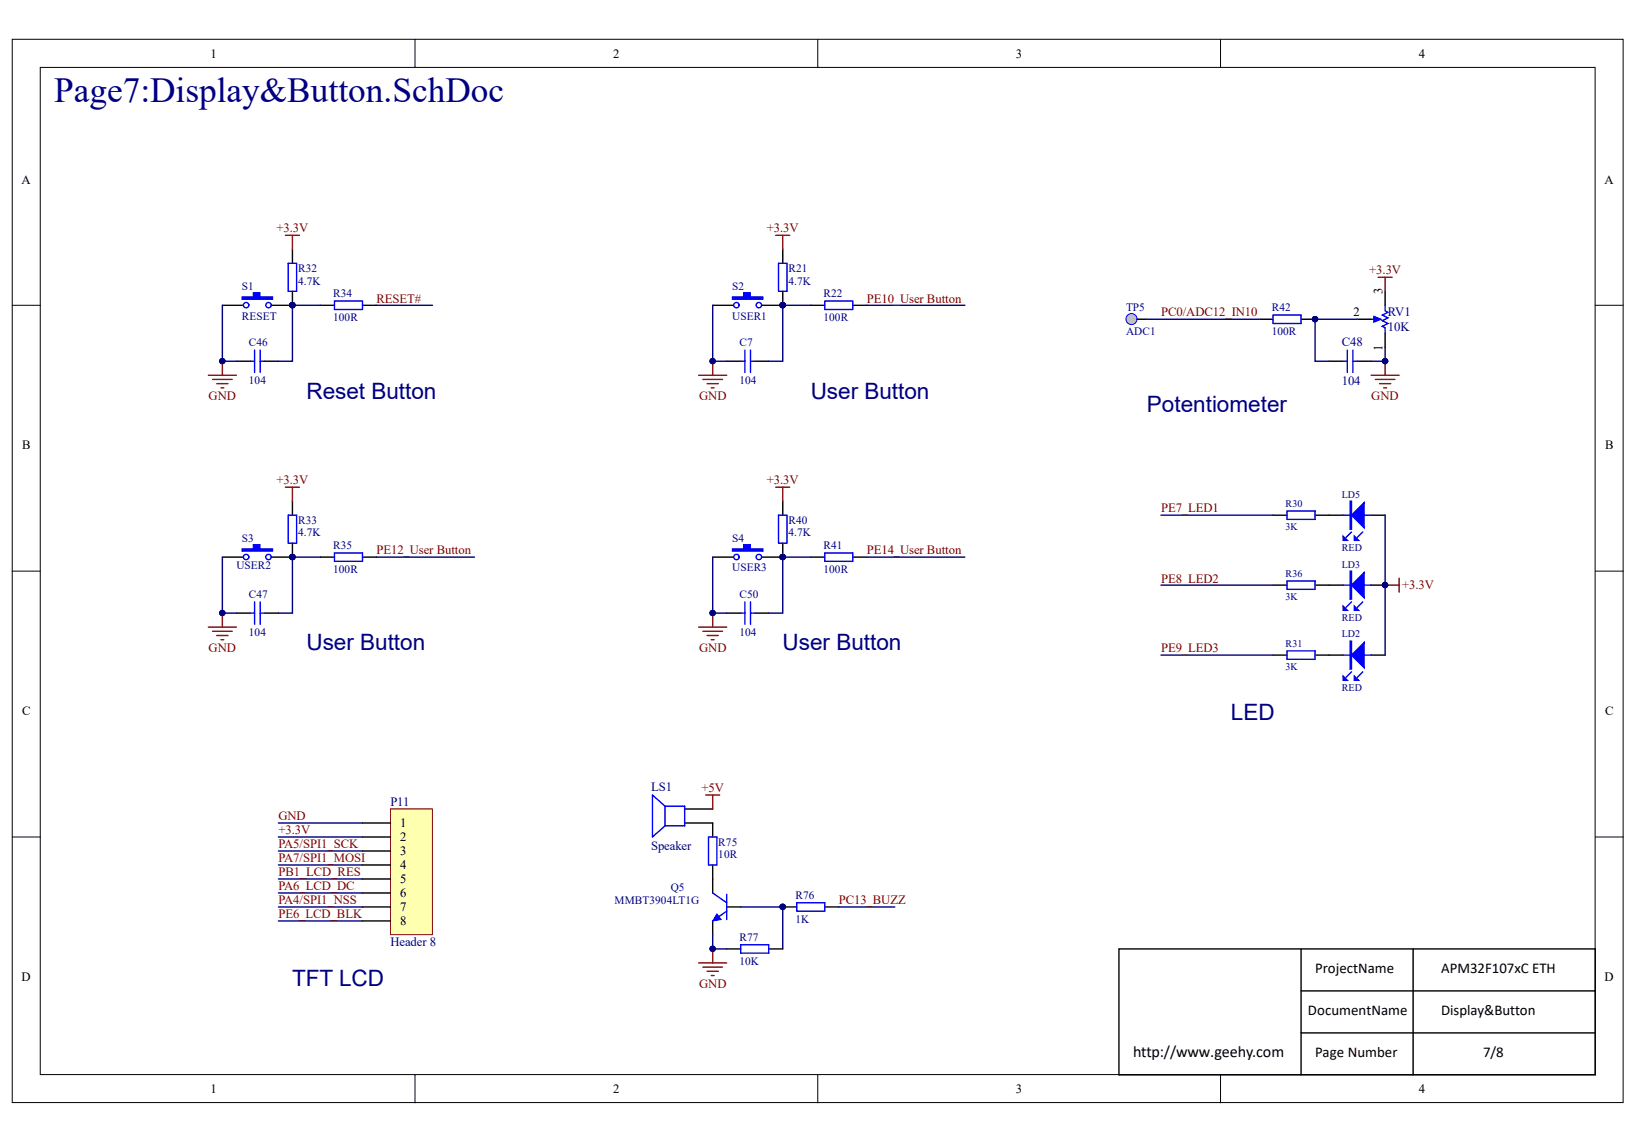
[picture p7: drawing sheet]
<svg xmlns="http://www.w3.org/2000/svg" width="289mm" height="202mm" viewBox="0 0 289 202" stroke-linecap="round" stroke-linejoin="round" font-family="sans-serif">
<defs><g id="words">
<text font-size="6.2" fill="#000080" x="9.6" y="17.9">Page7:Display&amp;Button.SchDoc</text>
<g font-size="4" fill="#000080">
<text x="54.1" y="70.3">Reset Button</text>
<text x="143" y="70.3">User Button</text>
<text x="202.3" y="72.7">Potentiometer</text>
<text x="54.1" y="114.7">User Button</text>
<text x="138" y="114.7">User Button</text>
<text x="217.1" y="127">LED</text>
<text x="51.6" y="173.9">TFT LCD</text>
</g>
<text font-size="2.8" x="199.9" y="186.4">http://www.geehy.com</text>
<g font-size="2.6">
<text x="232" y="171.6">ProjectName</text>
<text x="254.2" y="171.6">APM32F107xC ETH</text>
<text x="230.7" y="179">DocumentName</text>
<text x="254.2" y="179">Display&amp;Button</text>
<text x="232" y="186.4">Page Number</text>
<text x="261.6" y="186.4">7/8</text>
</g>
<g font-size="2.2">
<text x="37.1" y="10.2">1</text>
<text x="108.2" y="10.2">2</text>
<text x="179.2" y="10.2">3</text>
<text x="250.3" y="10.2">4</text>
<text x="3.8" y="32.4">A</text>
<text x="283" y="32.4">A</text>
<text x="243.8" y="51.9" transform="rotate(-90 243.8 51.9)">3</text>
<text x="238.8" y="55.8">2</text>
<text x="243.8" y="61.9" transform="rotate(-90 243.8 61.9)">1</text>
<text x="3.9" y="79.3">B</text>
<text x="283.1" y="79.3">B</text>
<text x="3.9" y="126.2">C</text>
<text x="283.1" y="126.2">C</text>
<text x="70.6" y="145.9">1</text>
<text x="70.6" y="148.4">2</text>
<text x="70.6" y="150.9">3</text>
<text x="70.6" y="153.3">4</text>
<text x="70.6" y="155.8">5</text>
<text x="70.6" y="158.3">6</text>
<text x="70.6" y="160.7">7</text>
<text x="70.6" y="163.2">8</text>
<text x="3.8" y="173.1">D</text>
<text x="283" y="173.1">D</text>
<text x="37.1" y="192.8">1</text>
<text x="108.2" y="192.8">2</text>
<text x="179.2" y="192.8">3</text>
<text x="250.3" y="192.8">4</text>
</g>
<g font-size="2.2" fill="#800000">
<text x="48.8" y="41">+3.3V</text>
<text x="135.3" y="41">+3.3V</text>
<text x="66.4" y="53.4">RESET#</text>
<text x="152.9" y="53.4">PE10_User Button</text>
<text x="241.5" y="48.4">+3.3V</text>
<text x="204.8" y="55.8">PC0/ADC12_IN10</text>
<text x="36.8" y="70.6">GND</text>
<text x="123.3" y="70.6">GND</text>
<text x="241.9" y="70.6">GND</text>
<text x="48.8" y="85.4">+3.3V</text>
<text x="135.3" y="85.4">+3.3V</text>
<text x="204.8" y="90.4">PE7_LED1</text>
<text x="66.4" y="97.8">PE12_User Button</text>
<text x="152.9" y="97.8">PE14_User Button</text>
<text x="204.8" y="102.7">PE8_LED2</text>
<text x="247.3" y="104">+3.3V</text>
<text x="36.8" y="115.1">GND</text>
<text x="123.3" y="115.1">GND</text>
<text x="204.8" y="115.1">PE9_LED3</text>
<text x="123.7" y="139.7">+5V</text>
<text x="49.1" y="144.7">GND</text>
<text x="49.1" y="147.1">+3.3V</text>
<text x="49.1" y="149.6">PA5/SPI1_SCK</text>
<text x="49.1" y="152.1">PA7/SPI1_MOSI</text>
<text x="49.1" y="154.5">PB1_LCD_RES</text>
<text x="49.1" y="159.5">PA4/SPI1_NSS</text>
<text x="49.1" y="157">PA6_LCD_DC</text>
<text x="49.1" y="161.9">PE6_LCD_BLK</text>
<text x="148" y="159.5">PC13_BUZZ</text>
<text x="123.3" y="174.3">GND</text>
</g>
<g font-size="2.2" fill="#000080">
<text x="244.8" y="55.8">RV1</text>
<text x="244.8" y="58.3">10K</text>
<text x="236.7" y="61">C48</text>
<text x="236.7" y="67.9">104</text>
<text x="68.9" y="142.2">P11</text>
<text x="114.8" y="139.5">LS1</text>
<text x="114.8" y="149.9">Speaker</text>
<text x="68.9" y="166.9">Header 8</text>
</g>
<g font-size="2" fill="#000080">
<text x="52.6" y="48">R32</text>
<text x="139.1" y="48">R21</text>
<text x="42.7" y="51.2">S1</text>
<text x="52.6" y="50.2">4.7K</text>
<text x="58.8" y="52.4">R34</text>
<text x="129.2" y="51.2">S2</text>
<text x="139.1" y="50.2">4.7K</text>
<text x="145.2" y="52.4">R22</text>
<text x="42.7" y="56.4">RESET</text>
<text x="58.8" y="56.6">100R</text>
<text x="129.2" y="56.4">USER1</text>
<text x="145.2" y="56.6">100R</text>
<text x="198.6" y="54.9">TP5</text>
<text x="198.6" y="59.1">ADC1</text>
<text x="224.3" y="54.9">R42</text>
<text x="224.3" y="59.1">100R</text>
<text x="43.9" y="61.1">C46</text>
<text x="130.4" y="61.1">C7</text>
<text x="43.9" y="67.7">104</text>
<text x="130.4" y="67.7">104</text>
<text x="42.7" y="95.6">S3</text>
<text x="52.6" y="92.4">R33</text>
<text x="52.6" y="94.6">4.7K</text>
<text x="129.2" y="95.6">S4</text>
<text x="139.1" y="92.4">R40</text>
<text x="139.1" y="94.6">4.7K</text>
<text x="41.7" y="100.3">USER2</text>
<text x="58.8" y="96.9">R35</text>
<text x="58.8" y="101.1">100R</text>
<text x="129.2" y="100.8">USER3</text>
<text x="145.2" y="96.9">R41</text>
<text x="145.2" y="101.1">100R</text>
<text x="43.9" y="105.5">C47</text>
<text x="130.4" y="105.5">C50</text>
<text x="43.9" y="112.1">104</text>
<text x="130.4" y="112.1">104</text>
<text x="126.7" y="149.2">R75</text>
<text x="126.7" y="151.4">10R</text>
<text x="108.4" y="159.5">MMBT3904LT1G</text>
<text x="118.3" y="157.1">Q5</text>
<text x="140.3" y="158.6">R76</text>
<text x="130.4" y="166">R77</text>
<text x="140.3" y="162.8">1K</text>
<text x="130.4" y="170.2">10K</text>
</g>
<g font-size="1.8" fill="#000080">
<text x="226.8" y="89.5">R30</text>
<text x="236.7" y="87.8">LD5</text>
<text x="226.8" y="93.4">3K</text>
<text x="226.8" y="101.8">R36</text>
<text x="236.7" y="97.2">RED</text>
<text x="236.7" y="100.1">LD3</text>
<text x="226.8" y="105.8">3K</text>
<text x="236.7" y="112.4">LD2</text>
<text x="236.7" y="109.5">RED</text>
<text x="226.8" y="114.2">R31</text>
<text x="226.8" y="118.1">3K</text>
<text x="236.7" y="121.8">RED</text>
</g>
</g></defs>
<g fill="#fff" stroke="#000" stroke-width=".18">
<path d="M2.2 6.9h284.1v187.6h-284.1z"/>
<path d="M7.1 11.9h274.3v177.6h-274.3z"/>
</g>
<path d="M73.2 7v4.9M144.2 7v4.9M215.3 7v4.9M2.2 53.8h4.9M281.4 53.8h4.9M2.2 100.7h4.9M281.4 100.7h4.9M2.2 147.6h4.9M281.4 147.6h4.9M73.2 189.6v4.9M144.2 189.6v4.9M215.3 189.6v4.9" fill="none" stroke="#000" stroke-width=".18"/>
<g fill="none" stroke="#000" stroke-width=".25">
<path d="M239.4 56.3h2.5M244.3 51.4v2.4M244.3 58.8v2.5M234.4 63.7h2.5M239.4 63.7h2.5M125.7 98.3h3.7M138.1 88.4v2.5M138.1 95.8v2.5h-3.7M128.2 108.1h2.5M133.1 108.1h2.5M197.4 167.4h84v22.2h-84zM229.5 167.4v22.2"/>
<path d="M229.5 174.8h51.9M249.3 167.4v22.2M229.5 182.2h51.9"/>
</g>
<path d="M241.9 56.3h1.2M244.3 53.8v1l.5 .3-1 .5 1 .5-1 .5 1 .5-1 .5 .5 .2v1M236.9 63.7h.7M237.6 61.7v4M238.6 61.7v4M238.6 63.7h.8M137.3 90.9h1.5v4.9h-1.5zM130.7 108.1h.7M131.4 106.2v3.9M132.4 106.2v3.9M132.4 108.1h.7" fill="none" stroke="#00f" stroke-width=".25"/>
<path d="M242.3 55.8l1.3 .5-1.3 .5z" fill="#00f" stroke="#00f" stroke-width=".25"/>
<g fill="none" stroke="#800000" stroke-width=".25">
<path d="M243.1 48.9h2.5M244.3 48.9v2.5M241.9 66.2h4.9M242.6 66.9h3.5M243.3 67.7h2M244.1 68.4h.5M244.3 63.7v2.5M136.8 85.9h2.5M138.1 85.9v2.5M123.2 110.6h5M124 111.4h3.4M124.7 112.1h2"/>
<path d="M125.5 112.8h.5M125.7 108.1v2.5"/>
</g>
<g fill="#000080" stroke="#000080" stroke-width=".18">
<circle cx="244.3" cy="63.7" r=".48"/>
<circle cx="138.1" cy="98.2" r=".48"/>
<circle cx="125.7" cy="108.1" r=".48"/>
</g>
<g fill="#00f" stroke="#00f" stroke-width=".18">
<path d="M131.1 96.1h1.3v.6h-1.3z"/>
<path d="M129.2 96.8h5.4v.4h-5.4z"/>
</g>
<g fill="#fff" stroke="#00f" stroke-width=".25">
<circle cx="133.9" cy="98.2" r=".48"/>
<circle cx="129.9" cy="98.2" r=".48"/>
</g>
<g fill="#000080" stroke="#000080" stroke-width=".18">
<circle cx="138.1" cy="98.2" r=".48"/>
<circle cx="51.6" cy="53.8" r=".48"/>
<circle cx="39.2" cy="63.7" r=".48"/>
</g>
<path d="M39.2 53.8h3.7M51.6 44v2.4M51.6 51.4v2.4h-3.7M41.7 63.7h2.5M46.6 63.7h2.5M143 98.3h2.5M150.4 98.3h2.5" fill="none" stroke="#000" stroke-width=".25"/>
<path d="M50.8 46.4h1.5v5h-1.5zM44.2 63.7h.7M44.9 61.7v4M45.9 61.7v4M45.9 63.7h.7M145.5 97.5h4.9v1.5h-4.9z" fill="none" stroke="#00f" stroke-width=".25"/>
<path d="M50.3 41.5h2.5M51.6 41.5v2.5M36.8 66.2h4.9M37.5 66.9h3.5M38.2 67.7h2M39 68.4h.5M39.2 63.7v2.5" fill="none" stroke="#800000" stroke-width=".25"/>
<g fill="#00f" stroke="#00f" stroke-width=".18">
<path d="M44.7 51.6h1.2v.7h-1.2z"/>
<path d="M42.7 52.4h5.4v.4h-5.4z"/>
</g>
<g fill="#fff" stroke="#00f" stroke-width=".25">
<circle cx="47.4" cy="53.8" r=".48"/>
<circle cx="43.4" cy="53.8" r=".48"/>
</g>
<g fill="#000080" stroke="#000080" stroke-width=".18">
<circle cx="51.6" cy="53.8" r=".48"/>
<circle cx="51.6" cy="98.2" r=".48"/>
<circle cx="39.2" cy="108.1" r=".48"/>
</g>
<path d="M56.5 53.8h2.5M63.9 53.8h2.5M39.2 98.3h3.7M51.6 88.4v2.5M51.6 95.8v2.5h-3.7M41.7 108.1h2.5M46.6 108.1h2.5" fill="none" stroke="#000" stroke-width=".25"/>
<path d="M59 53.1h4.9v1.5h-4.9zM50.8 90.9h1.5v4.9h-1.5zM44.2 108.1h.7M44.9 106.2v3.9M45.9 106.2v3.9M45.9 108.1h.7" fill="none" stroke="#00f" stroke-width=".25"/>
<path d="M50.3 85.9h2.5M51.6 85.9v2.5M36.8 110.6h4.9M37.5 111.4h3.5M38.2 112.1h2M39 112.8h.5M39.2 108.1v2.5" fill="none" stroke="#800000" stroke-width=".25"/>
<g fill="#00f" stroke="#00f" stroke-width=".18">
<path d="M44.7 96.1h1.2v.6h-1.2z"/>
<path d="M42.7 96.8h5.4v.4h-5.4z"/>
</g>
<g fill="#fff" stroke="#00f" stroke-width=".25">
<circle cx="47.4" cy="98.2" r=".48"/>
<circle cx="43.4" cy="98.2" r=".48"/>
</g>
<circle cx="51.6" cy="98.2" r=".48" fill="#000080" stroke="#000080" stroke-width=".18"/>
<path d="M56.5 98.3h2.5M63.9 98.3h2.5M224.6 90.9h2.4M232 90.9h4.9M241.9 90.9h2.4" fill="none" stroke="#000" stroke-width=".25"/>
<path d="M59 97.5h4.9v1.5h-4.9zM227 90.1h5v1.5h-5zM236.9 90.9h5M238.4 93.8l-1 1M240.4 93.8l-1 1" fill="none" stroke="#00f" stroke-width=".25"/>
<g fill="#00f" stroke="#00f" stroke-width=".25">
<path d="M238.4 90.9l2.2-2.3v4.5z"/>
<path d="M236.9 94.6l.7 .7h-.7z"/>
<path d="M238.9 94.6l.7 .7h-.7z"/>
<path d="M238.1 88.4h.3v4.9h-.3z" fill-rule="evenodd"/>
</g>
<circle cx="199.6" cy="56.3" r=".98" fill="#c0c0c0" stroke="#00f" stroke-width=".18"/>
<path d="M125.7 53.8h3.7M138.1 44v2.4M138.1 51.4v2.4h-3.7M200.6 56.3h1.7M222.1 56.3h2.5M229.5 56.3h2.5M128.2 63.7h2.5M133.1 63.7h2.5" fill="none" stroke="#000" stroke-width=".25"/>
<g fill="#000080" stroke="#000080" stroke-width=".18">
<circle cx="232" cy="56.3" r=".48"/>
<circle cx="138.1" cy="53.8" r=".48"/>
<circle cx="125.7" cy="63.7" r=".48"/>
</g>
<path d="M137.3 46.4h1.5v5h-1.5zM224.6 55.6h4.9v1.5h-4.9zM130.7 63.7h.7M131.4 61.7v4M132.4 61.7v4M132.4 63.7h.7" fill="none" stroke="#00f" stroke-width=".25"/>
<path d="M136.8 41.5h2.5M138.1 41.5v2.5M123.2 66.2h5M124 66.9h3.4M124.7 67.7h2M125.5 68.4h.5M125.7 63.7v2.5" fill="none" stroke="#800000" stroke-width=".25"/>
<g fill="#00f" stroke="#00f" stroke-width=".18">
<path d="M131.1 51.6h1.3v.7h-1.3z"/>
<path d="M129.2 52.4h5.4v.4h-5.4z"/>
</g>
<g fill="#fff" stroke="#00f" stroke-width=".25">
<circle cx="133.9" cy="53.8" r=".48"/>
<circle cx="129.9" cy="53.8" r=".48"/>
</g>
<g fill="#000080" stroke="#000080" stroke-width=".18">
<circle cx="138.1" cy="53.8" r=".48"/>
<circle cx="244.3" cy="63.7" r=".48"/>
<circle cx="232" cy="56.3" r=".48"/>
<circle cx="125.7" cy="108.1" r=".48"/>
<circle cx="138.1" cy="98.2" r=".48"/>
<circle cx="39.2" cy="63.7" r=".48"/>
<circle cx="51.6" cy="53.8" r=".48"/>
<circle cx="39.2" cy="108.1" r=".48"/>
<circle cx="51.6" cy="98.2" r=".48"/>
<circle cx="125.7" cy="63.7" r=".48"/>
<circle cx="244.3" cy="103.2" r=".48"/>
</g>
<path d="M143 53.8h2.5M150.4 53.8h2.5M224.6 115.6h2.4M224.6 103.2h2.4M232 115.6h4.9M232 103.2h4.9M241.9 115.6h2.4M241.9 103.2h2.4" fill="none" stroke="#000" stroke-width=".25"/>
<path d="M145.5 53.1h4.9v1.5h-4.9zM227 114.8h5v1.5h-5zM227 102.5h5v1.5h-5zM236.9 115.6h5M236.9 103.2h5M238.4 118.5l-1 1M238.4 106.2l-1 1M240.4 118.5l-1 1M240.4 106.2l-1 1" fill="none" stroke="#00f" stroke-width=".25"/>
<g fill="none" stroke="#000080" stroke-width=".25">
<path d="M39.2 53.8v9.9h2.5M56.5 53.8h-4.9v9.9h-2.5M66.4 53.8h9.9M125.7 53.8v9.9h2.5M143 53.8h-4.9v9.9h-2.5M152.9 53.8h17.3M202.3 56.3h19.8M239.4 56.3h-7.4v7.4h2.4M244.3 61.3v2.4h-2.4M39.2 98.3v9.8h2.5M56.5 98.3h-4.9v9.8h-2.5M66.4 98.3h17.3"/>
<path d="M125.7 98.3v9.8h2.5M143 98.3h-4.9v9.8h-2.5M152.9 98.3h17.3M204.8 90.9h19.8M244.3 90.9v24.7M204.8 115.6h19.8M204.8 103.2h19.8M49.1 145.2h14.8M49.1 147.6h14.8M49.1 150.1h14.8M49.1 152.6h14.8M49.1 155h14.8"/>
<path d="M49.1 157.5h14.8M49.1 160h14.8M49.1 162.4h14.8"/>
</g>
<g fill="#00f" stroke="#00f" stroke-width=".25">
<path d="M238.4 115.6l2.2-2.3v4.5z"/>
<path d="M236.9 119.3l.7 .7h-.7z"/>
<path d="M238.9 119.3l.7 .7h-.7z"/>
<path d="M238.4 103.2l2.2-2.2v4.4z"/>
<path d="M236.9 106.9l.7 .8h-.7z"/>
<path d="M238.9 106.9l.7 .8h-.7z"/>
<path d="M238.1 113.1h.3v4.9h-.3z" fill-rule="evenodd"/>
<path d="M238.1 100.7h.3v5h-.3z" fill-rule="evenodd"/>
</g>
<path d="M68.9 142.7h7.4v22.2h-7.4z" fill="#ffffb0" stroke="#800000" stroke-width=".18"/>
<g fill="none" stroke="#000" stroke-width=".25">
<path d="M63.9 145.2h5M63.9 147.6h5M63.9 150.1h5M63.9 152.6h5M63.9 155h5M63.9 157.5h5M63.9 160h5M120.8 145.2h4.9v2.4M120.8 142.7h4.9M125.7 152.6v4.9M128.2 160h2.5M138.1 160h2.4"/>
<path d="M145.5 160h2.5M63.9 162.4h5M125.7 162.4v2.5M128.2 167.4h2.5M135.6 167.4h2.5"/>
</g>
<path d="M117.3 142.2l-2.2-2v7.4l2.2-1.9M117.3 142.2v3.5M117.3 142.2h3.5v3.5h-3.5M125 147.6h1.5v5h-1.5zM125.7 157.5l2.5 1.7M128.2 157.8v4.4M140.5 159.2h5v1.5h-5zM128.2 160.7l-2.5 1.7M130.7 166.6h4.9v1.5h-4.9z" fill="none" stroke="#00f" stroke-width=".25"/>
<path d="M130.7 160h7.4v7.4M148 160h9.8M125.7 164.9v2.5h2.5" fill="none" stroke="#000080" stroke-width=".25"/>
<g fill="#000080" stroke="#000080" stroke-width=".18">
<circle cx="138.1" cy="160" r=".48"/>
<circle cx="125.7" cy="167.4" r=".48"/>
<circle cx="244.3" cy="103.2" r=".48"/>
</g>
<path d="M126.5 161.2l.7 1-1.5 .2z" fill="#00f" stroke="#00f" stroke-width=".18"/>
<path d="M244.3 103.2h2.5M246.8 102v2.4M124.5 140.2h2.4M125.7 140.2v2.5M123.2 169.8h5M124 170.6h3.4M124.7 171.3h2M125.5 172.1h.5M125.7 167.4v2.4" fill="none" stroke="#800000" stroke-width=".25"/>
<use href="#words"/>
</svg>
